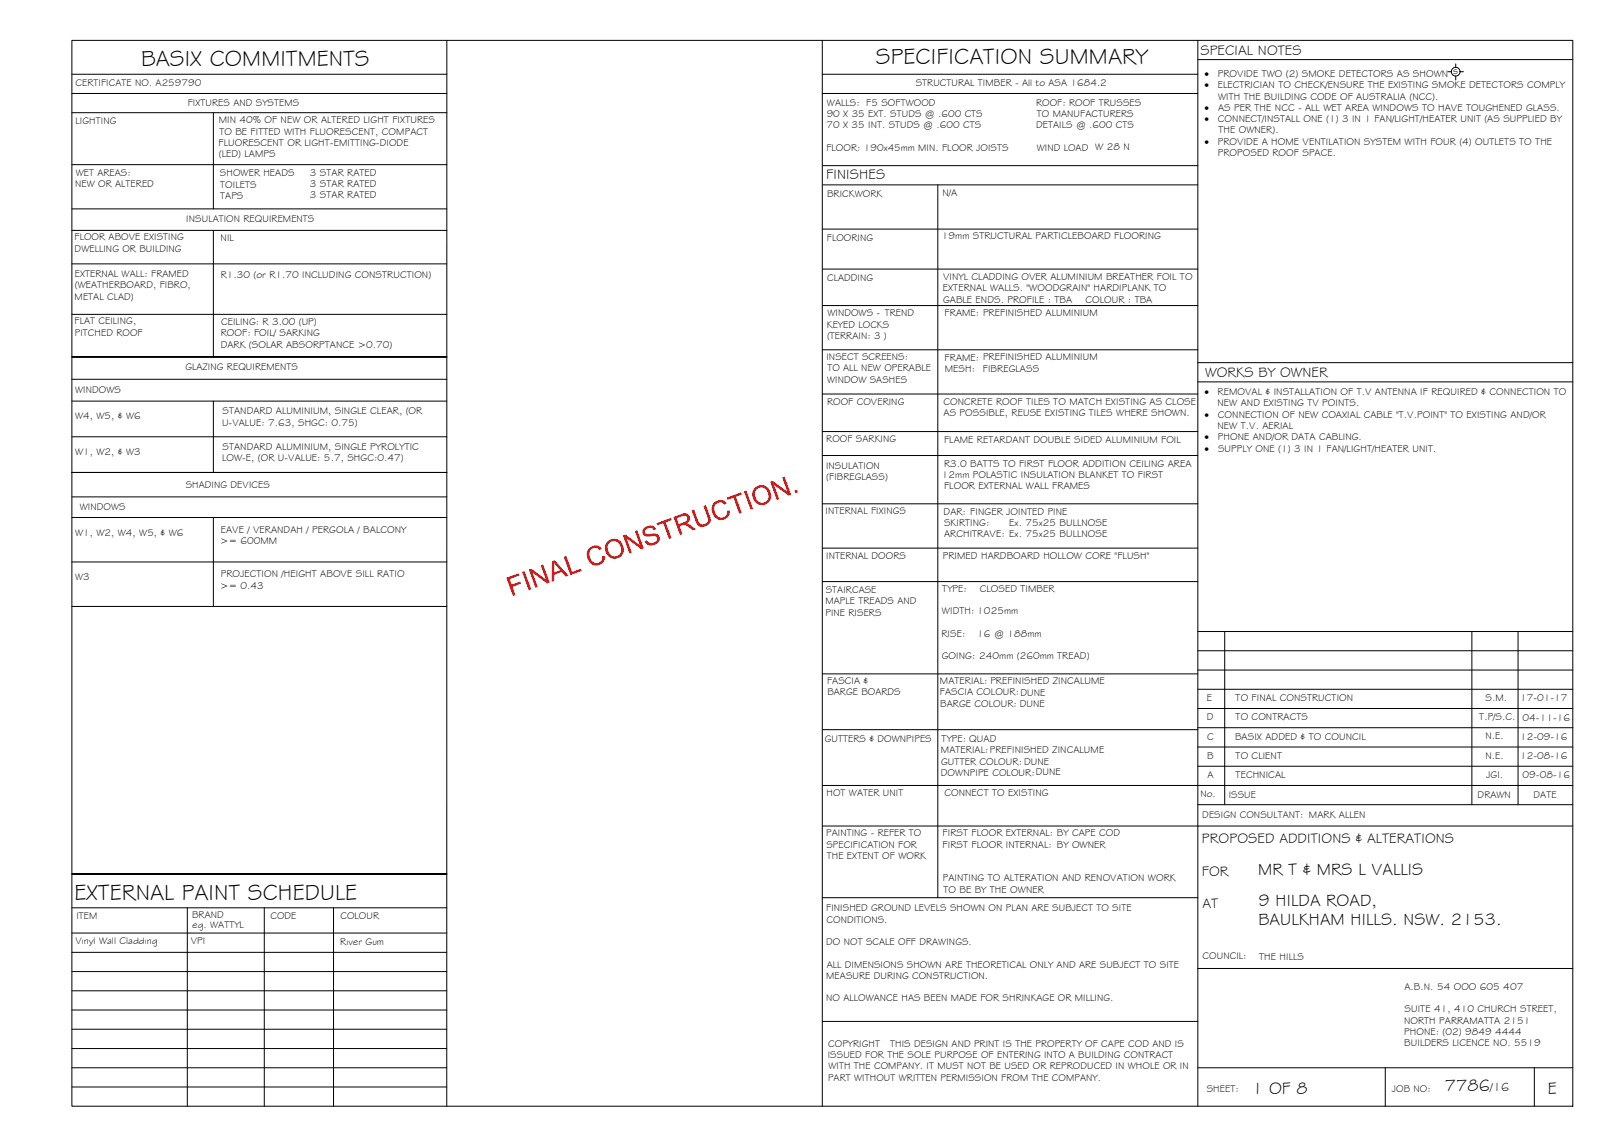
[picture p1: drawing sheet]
<svg xmlns="http://www.w3.org/2000/svg" width="420mm" height="297mm" viewBox="0 0 420 297" stroke-linecap="round" stroke-linejoin="round" font-family="sans-serif">
<defs><g id="words">
<g font-size="5.9">
<text x="36.7" y="17.2">BASIX COMMITMENTS</text>
<text x="227.6" y="16.8">SPECIFICATION SUMMARY</text>
<text x="19.4" y="233.8">EXTERNAL PAINT SCHEDULE</text>
</g>
<g font-size="4.5">
<text x="326.9" y="227.5">MR T &amp; MRS L VALLIS</text>
<text x="327" y="235.5">9 HILDA ROAD,</text>
<text x="327" y="240.5">BAULKHAM HILLS. NSW. 2153.</text>
<text x="325.3" y="284.2">1 OF 8</text>
<text x="375.4" y="283.6">7786</text>
<text x="402.2" y="284.2">E</text>
</g>
<g font-size="3.7">
<text x="311.9" y="14.3">SPECIAL NOTES</text>
<text x="214.7" y="46.6">FINISHES</text>
<text x="313.1" y="98.1">WORKS BY OWNER</text>
<text x="312.3" y="219.2">PROPOSED ADDITIONS &amp; ALTERATIONS</text>
<text x="312.3" y="227.5">FOR</text>
<text x="312.4" y="235.9">AT</text>
</g>
<text font-size="3.2" x="387.2" y="283.6">/16</text>
<g font-size="2.6">
<text x="19.6" y="22.5">CERTIFICATE NO. A259790</text>
<text x="237.9" y="22.4">STRUCTURAL TIMBER - All to ASA 1684.2</text>
<text x="313" y="20">·</text>
<text x="313" y="22.9">·</text>
<text x="316.4" y="22.9">ELECTRICIAN TO CHECK/ENSURE THE EXISTING SMOKE DETECTORS COMPLY</text>
<text x="316.4" y="20">PROVIDE TWO (2) SMOKE DETECTORS AS SHOWN</text>
<text x="377.6" y="19.2">s</text>
<text x="48.8" y="27.5">FIXTURES AND SYSTEMS</text>
<text x="214.9" y="27.4">WALLS: F5 SOFTWOOD</text>
<text x="269.2" y="27.4">ROOF: ROOF TRUSSES</text>
<text x="313" y="28.8">·</text>
<text x="316.5" y="28.8">AS PER THE NCC - ALL WET AREA WINDOWS TO HAVE TOUGHENED GLASS.</text>
<text x="316.5" y="25.9">WITH THE BUILDING CODE OF AUSTRALIA (NCC).</text>
<text x="19.6" y="32.2">LIGHTING</text>
<text x="56.8" y="32">MIN 40% OF NEW OR ALTERED LIGHT FIXTURES</text>
<text x="57" y="35">TO BE FITTED WITH FLUORESCENT, COMPACT</text>
<text x="214.8" y="33.3">70 X 35 INT. STUDS @ .600 CTS</text>
<text x="214.8" y="30.4">90 X 35 EXT. STUDS @ .600 CTS</text>
<text x="269.2" y="33.3">DETAILS @ .600 CTS</text>
<text x="269.4" y="30.4">TO MANUFACTURERS</text>
<text x="313" y="31.7">·</text>
<text x="316.5" y="31.7">CONNECT/INSTALL ONE (1) 3 IN 1 FAN/LIGHT/HEATER UNIT (AS SUPPLIED BY</text>
<text x="316.6" y="34.7">THE OWNER).</text>
<text x="56.8" y="37.9">FLUORESCENT OR LIGHT-EMITTING-DIODE</text>
<text x="56.9" y="40.8">(LED) LAMPS</text>
<text x="214.7" y="39.2">FLOOR: 190x45mm MIN. FLOOR JOISTS</text>
<text x="269.4" y="39.2">WIND LOAD W 28 N</text>
<text x="313" y="37.6">·</text>
<text x="316.4" y="37.6">PROVIDE A HOME VENTILATION SYSTEM WITH FOUR (4) OUTLETS TO THE</text>
<text x="316.4" y="40.5">PROPOSED ROOF SPACE.</text>
<text x="19.7" y="45.8">WET AREAS:</text>
<text x="57.2" y="45.8">SHOWER HEADS</text>
<text x="80.5" y="45.6">3 STAR RATED</text>
<text x="19.5" y="48.7">NEW OR ALTERED</text>
<text x="57.2" y="48.7">TOILETS</text>
<text x="57.2" y="51.7">TAPS</text>
<text x="80.5" y="48.6">3 STAR RATED</text>
<text x="80.5" y="51.5">3 STAR RATED</text>
<text x="214.9" y="51.2">BRICKWORK</text>
<text x="244.9" y="51">N/A</text>
<text x="48.4" y="57.8">INSULATION REQUIREMENTS</text>
<text x="19.4" y="62.5">FLOOR ABOVE EXISTING</text>
<text x="19.4" y="65.4">DWELLING OR BUILDING</text>
<text x="57.3" y="62.7">NIL</text>
<text x="214.8" y="62.7">FLOORING</text>
<text x="244.8" y="62.2">19mm STRUCTURAL PARTICLEBOARD FLOORING</text>
<text x="19.4" y="72">EXTERNAL WALL: FRAMED</text>
<text x="19.4" y="77.8">METAL CLAD)</text>
<text x="19.4" y="74.9">(WEATHERBOARD, FIBRO,</text>
<text x="57.3" y="72.2">R1.30 (or R1.70 INCLUDING CONSTRUCTION)</text>
<text x="214.9" y="73.1">CLADDING</text>
<text x="245" y="75.7">EXTERNAL WALLS. &quot;WOODGRAIN&quot; HARDIPLANK TO</text>
<text x="245.1" y="72.8">VINYL CLADDING OVER ALUMINIUM BREATHER FOIL TO</text>
<text x="215" y="82.2">WINDOWS - TREND</text>
<text x="245" y="78.6">GABLE ENDS. PROFILE : TBA</text>
<text x="245.5" y="82.2">FRAME: PREFINISHED ALUMINIUM</text>
<text x="282.1" y="78.6">COLOUR : TBA</text>
<text x="19.4" y="84.3">FLAT CEILING,</text>
<text x="19.4" y="87.2">PITCHED ROOF</text>
<text x="57.3" y="87.4">ROOF: FOIL/ SARKING</text>
<text x="57.4" y="84.5">CEILING: R 3.00 (UP)</text>
<text x="214.8" y="85.1">KEYED LOCKS</text>
<text x="214.9" y="88.1">(TERRAIN: 3 )</text>
<text x="57.3" y="90.3">DARK (SOLAR ABSORPTANCE &gt;0.70)</text>
<text x="214.7" y="93.6">INSECT SCREENS:</text>
<text x="245.5" y="93.7">FRAME: PREFINISHED ALUMINIUM</text>
<text x="48.2" y="96.2">GLAZING REQUIREMENTS</text>
<text x="214.9" y="99.5">WINDOW SASHES</text>
<text x="215" y="96.5">TO ALL NEW OPERABLE</text>
<text x="245.5" y="96.7">MESH:</text>
<text x="255.4" y="96.6">FIBREGLASS</text>
<text x="19.5" y="102.1">WINDOWS</text>
<text x="57.8" y="107.7">STANDARD ALUMINIUM, SINGLE CLEAR, (OR</text>
<text x="214.9" y="105.1">ROOF COVERING</text>
<text x="245.1" y="105.2">CONCRETE ROOF TILES TO MATCH EXISTING AS CLOSE</text>
<text x="313" y="102.7">·</text>
<text x="316.4" y="102.7">REMOVAL &amp; INSTALLATION OF T.V ANTENNA IF REQUIRED &amp; CONNECTION TO</text>
<text x="316.4" y="105.6">NEW AND EXISTING TV POINTS.</text>
<text x="19.5" y="109">W4, W5, &amp; W6</text>
<text x="57.7" y="110.6">U-VALUE: 7.63, SHGC: 0.75)</text>
<text x="245.2" y="108.1">AS POSSIBLE, REUSE EXISTING TILES WHERE SHOWN.</text>
<text x="313" y="108.6">·</text>
<text x="316.4" y="111.5">NEW T.V. AERIAL</text>
<text x="316.5" y="108.6">CONNECTION OF NEW COAXIAL CABLE &quot;T.V.POINT&quot; TO EXISTING AND/OR</text>
<text x="19.5" y="118.3">W1, W2, &amp; W3</text>
<text x="57.7" y="119.9">LOW-E, (OR U-VALUE: 5.7, SHGC:0.47)</text>
<text x="57.8" y="117">STANDARD ALUMINIUM, SINGLE PYROLYTIC</text>
<text x="214.7" y="114.9">ROOF SARKING</text>
<text x="245.3" y="115">FLAME RETARDANT DOUBLE SIDED ALUMINIUM FOIL</text>
<text x="313" y="114.4">·</text>
<text x="313" y="117.4">·</text>
<text x="316.4" y="114.4">PHONE AND/OR DATA CABLING.</text>
<text x="316.5" y="117.4">SUPPLY ONE (1) 3 IN 1 FAN/LIGHT/HEATER UNIT.</text>
<text x="214.6" y="121.9">INSULATION</text>
<text x="214.7" y="124.9">(FIBREGLASS)</text>
<text x="244.8" y="124.2">12mm POLASTIC INSULATION BLANKET TO FIRST</text>
<text x="245.3" y="121.2">R3.0 BATTS TO FIRST FLOOR ADDITION CEILING AREA</text>
<text x="48.3" y="126.7">SHADING DEVICES</text>
<text x="245.3" y="127.1">FLOOR EXTERNAL WALL FRAMES</text>
<text x="20.7" y="132.6">WINDOWS</text>
<text x="214.5" y="133.6">INTERNAL FIXINGS</text>
<text x="245.2" y="133.7">DAR: FINGER JOINTED PINE</text>
<text x="245.3" y="136.7">SKIRTING:</text>
<text x="262.3" y="136.7">Ex. 75x25 BULLNOSE</text>
<text x="19.5" y="139.2">W1, W2, W4, W5, &amp; W6</text>
<text x="57.2" y="141.4">&gt;= 600MM</text>
<text x="57.3" y="138.5">EAVE / VERANDAH / PERGOLA / BALCONY</text>
<text x="245.3" y="139.6">ARCHITRAVE: Ex. 75x25 BULLNOSE</text>
<text x="214.7" y="145.3">INTERNAL DOORS</text>
<text x="245" y="145.2">PRIMED HARDBOARD HOLLOW CORE &quot;FLUSH&quot;</text>
<text x="19.5" y="150.8">W3</text>
<text x="57.2" y="152.9">&gt;= 0.43</text>
<text x="57.4" y="150">PROJECTION /HEIGHT ABOVE SILL RATIO</text>
<text x="214.6" y="154.2">STAIRCASE</text>
<text x="244.8" y="153.7">TYPE:</text>
<text x="254.6" y="153.7">CLOSED TIMBER</text>
<text x="214.5" y="157.1">MAPLE TREADS AND</text>
<text x="214.5" y="160">PINE RISERS</text>
<text x="244.8" y="159.6">WIDTH: 1025mm</text>
<text x="244.6" y="165.4">RISE:</text>
<text x="253.9" y="165.4">16 @ 188mm</text>
<text x="244.7" y="171.3">GOING: 240mm (260mm TREAD)</text>
<text x="214.9" y="177.8">FASCIA &amp;</text>
<text x="244.2" y="177.8">MATERIAL: PREFINISHED ZINCALUME</text>
<text x="215" y="180.7">BARGE BOARDS</text>
<text x="244.2" y="180.7">FASCIA COLOUR:DUNE</text>
<text x="244.3" y="183.6">BARGE COLOUR: DUNE</text>
<text x="313.6" y="182.2">E</text>
<text x="321.1" y="182.2">TO FINAL CONSTRUCTION</text>
<text x="386" y="182.2">S.M.</text>
<text x="395" y="182.3">17-01-17</text>
<text x="313.6" y="187.2">D</text>
<text x="321.1" y="187.2">TO CONTRACTS</text>
<text x="384.4" y="187.1">T.P/S.C.</text>
<text x="395.6" y="187.3">04-11-16</text>
<text x="214.3" y="192.7">GUTTERS &amp; DOWNPIPES</text>
<text x="244.5" y="195.8">MATERIAL:PREFINISHED ZINCALUME</text>
<text x="244.7" y="192.9">TYPE: QUAD</text>
<text x="313.7" y="197.2">B</text>
<text x="313.7" y="192.2">C</text>
<text x="320.9" y="192.2">BASIX ADDED &amp; TO COUNCIL</text>
<text x="321.1" y="197.2">TO CLIENT</text>
<text x="386" y="197.1">N.E.</text>
<text x="386" y="192.1">N.E.</text>
<text x="395" y="197.3">12-08-16</text>
<text x="395" y="192.3">12-09-16</text>
<text x="244.5" y="201.7">DOWNPIPE COLOUR:DUNE</text>
<text x="244.5" y="198.7">GUTTER COLOUR: DUNE</text>
<text x="313.7" y="202.2">A</text>
<text x="321.1" y="202.2">TECHNICAL</text>
<text x="386.2" y="202.2">JGI.</text>
<text x="395.6" y="202.3">09-08-16</text>
<text x="214.8" y="206.8">HOT WATER UNIT</text>
<text x="245.4" y="207">CONNECT TO EXISTING</text>
<text x="311.9" y="207.1">No.</text>
<text x="319.3" y="207.3">ISSUE</text>
<text x="383.9" y="207.5">DRAWN</text>
<text x="398.5" y="207.4">DATE</text>
<text x="312.4" y="212.6">DESIGN CONSULTANT: MARK ALLEN</text>
<text x="214.7" y="217.3">PAINTING - REFER TO</text>
<text x="214.7" y="220.3">SPECIFICATION FOR</text>
<text x="244.9" y="217.3">FIRST FLOOR EXTERNAL: BY CAPE COD</text>
<text x="244.9" y="220.3">FIRST FLOOR INTERNAL: BY OWNER</text>
<text x="214.8" y="223.2">THE EXTENT OF WORK</text>
<text x="245" y="229">PAINTING TO ALTERATION AND RENOVATION WORK</text>
<text x="245.1" y="232">TO BE BY THE OWNER</text>
<text x="19.8" y="238.9">ITEM</text>
<text x="49.9" y="238.6">BRAND</text>
<text x="70.3" y="238.9">CODE</text>
<text x="88.5" y="238.8">COLOUR</text>
<text x="214.7" y="236.8">FINISHED GROUND LEVELS SHOWN ON PLAN ARE SUBJECT TO SITE</text>
<text x="214.8" y="239.7">CONDITIONS.</text>
<text x="19.6" y="245.4">Vinyl Wall Cladding</text>
<text x="49.6" y="245.4">VPI</text>
<text x="50" y="241.1">eg. WATTYL</text>
<text x="88.4" y="245.5">River Gum</text>
<text x="214.7" y="245.6">DO NOT SCALE OFF DRAWINGS.</text>
<text x="214.8" y="251.5">ALL DIMENSIONS SHOWN ARE THEORETICAL ONLY AND ARE SUBJECT TO SITE</text>
<text x="312.5" y="249.3">COUNCIL:</text>
<text x="327.2" y="249.4">THE HILLS</text>
<text x="214.7" y="254.4">MEASURE DURING CONSTRUCTION.</text>
<text x="364.9" y="257.3">A.B.N. 54 OOO 605 407</text>
<text x="214.7" y="260.3">NO ALLOWANCE HAS BEEN MADE FOR SHRINKAGE OR MILLING.</text>
<text x="364.9" y="263.1">SUITE 41, 410 CHURCH STREET,</text>
<text x="364.8" y="266">NORTH PARRAMATTA 2151</text>
<text x="364.9" y="269">PHONE: (02) 9849 4444</text>
<text x="215.1" y="274.9">ISSUED FOR THE SOLE PURPOSE OF ENTERING INTO A BUILDING CONTRACT</text>
<text x="215.2" y="272">COPYRIGHT</text>
<text x="231.3" y="272">THIS DESIGN AND PRINT IS THE PROPERTY OF CAPE COD AND IS</text>
<text x="364.9" y="271.9">BUILDERS LICENCE NO. 5519</text>
<text x="215.2" y="280.8">PART WITHOUT WRITTEN PERMISSION FROM THE COMPANY.</text>
<text x="215.3" y="277.9">WITH THE COMPANY. IT MUST NOT BE USED OR REPRODUCED IN WHOLE OR IN</text>
<text x="313.6" y="283.8">SHEET:</text>
<text x="361.7" y="283.9">JOB NO:</text>
</g>
</g></defs>
<!-- layer: BORDER -->
<g fill="none" stroke="#000" stroke-width=".26">
<path d="M18.7 10.5h390v277h-390zM116.1 10.5v277M213.7 19.3h97.5M213.7 10.5v277M311.2 15.5h97.5M311.2 10.5v277M213.7 24.3h97.5M213.7 59.5h97.5M213.8 48h97.4M213.8 43h97.4M243.7 48v185.3M213.7 79.4h97.5"/>
<path d="M213.7 69.9h97.5M213.7 90.9h97.5M311.2 94.2h97.5M311.2 99.2h97.5M213.7 112.2h97.5M213.7 102.4h97.5M213.7 118.4h97.5M213.7 130.9h97.5M213.7 142.4h97.5M213.7 151.1h97.5M213.7 175.1h97.5M311.2 179.1h97.5"/>
<path d="M311.2 174.1h97.5M311.2 169.1h97.5M311.2 164.1h97.5M318.2 164.1v45M382.4 164.1v45M394.4 164.1v45M213.7 189.6h97.5M311.2 199.1h97.5M311.2 194.1h97.5M311.2 189.1h97.5M311.2 184.1h97.5M213.7 204.1h195"/>
<path d="M213.7 214.7h195M311.2 209.1h97.5M18.7 235.9h97.4M48.7 235.9v51.6M68.7 235.9v51.6M86.7 235.9v51.6M116.1 227.1h-97.4h97.4M213.7 233.3h97.5M18.7 242.5h97.4M18.7 247.5h97.4M18.7 252.5h97.4M18.7 257.5h97.4"/>
<path d="M311.2 251.7h97.5M18.7 277.5h97.4M18.7 262.5h97.4M18.7 267.5h97.4M18.7 272.5h97.4M213.7 265.4h97.5M311.2 277.5h97.5M359.9 277.5v10M398.7 277.5v10M18.7 282.5h97.4"/>
</g>
<!-- layer: BASIX -->
<g fill="none" stroke="#000" stroke-width=".26">
<path d="M18.7 19.3h97.4M18.7 24.3h97.4M18.7 29.3h97.4M55.4 29.3v25M18.7 42.8h97.4M18.7 54.3h97.4M18.7 59.9h97.4M55.4 59.9v32.9M18.7 68.6h97.4M18.7 81.7h97.4M18.7 98.6h97.4M116.1 92.8h-97.4h97.4"/>
<path d="M18.7 113.5h97.4M18.7 104.2h97.4M55.4 104.2v18.6M18.7 129.1h97.4M18.7 134.5h97.4M55.4 134.5v23.1M116.1 122.8h-97.4h97.4M18.7 146h97.4M18.7 157.6h97.4"/>
</g>
<!-- layer: SERVICES -->
<g fill="none" stroke="#000" stroke-width=".26">
<path d="M376.2 18.6h.9M378.3 16.6v.9M378.3 19.8v1M379.4 18.6h.9"/>
<circle cx="378.2" cy="18.6" r="1.13"/>
</g>
<!-- layer: Stamp - Final Construction -->
<g fill="#f00">
<path d="M131.6 150.1l3.2-1.1 .2 .6-2.6 .9 .5 1.4 2.3-.8 .1 .6-2.2 .8 .8 2.1-.6 .2z"/>
<path d="M135.7 148.7l.6-.3 1.7 4.7-.6 .3z"/>
<path d="M137.4 148l.7-.2 3.8 2.8-1.4-3.7 .6-.2 1.7 4.7-.6 .2-3.8-2.8 1.3 3.7-.6 .2z"/>
<path d="M146.5 144.7l.6-.2 1.5 4.1 2.3-.8 .3 .6-3 1z"/>
<path d="M153.1 142.5l1.5-.7 1 .1 .6 .4 .2 .3-.6 .4-.9-.6-1 .2-.6 .6-.2 .9 .6 1.6 .6 .5 .5 .2 1.2-.4 .4-.7 .1-.7 .6-.1-.1 1.2-.5 .7-.9 .4-.9 .2-.7-.2-.8-.7-.5-.9-.3-1.1 .2-1z"/>
<path d="M161.8 139.1l.7-.2 3.8 2.8-1.3-3.7 .6-.2 1.7 4.7-.7 .2-3.8-2.8 1.4 3.7-.6 .2z"/>
<path d="M167.4 137.2l.7-.4 1.1-.2 .8 .3 .4 .6-.5 .3-.4-.5-.8-.1-1.1 .6a.74 .74 0 0 0 .2 .9 .74 .74 0 0 0 .9 .1l1.5-.1 .9 .4 .3 1.1-.5 .9-1.5 .6h-.8l-.8-.5-.3-.5 .6-.3 .6 .7 1.3-.2 .6-.4 .2-.6-.2-.4-.4-.2-2.1 .1-.6-.2-.6-.8 .1-.7z"/>
<path d="M170.6 136l3.7-1.4 .2 .6-1.5 .5 1.5 4.2-.7 .2-1.5-4.2-1.5 .6z"/>
<path d="M179.7 132.6l.6-.2 1.5 3.6 .5 .3 .7-.1 .8-.4 .2-.5-.2-1-1-2.8 .6-.2 1.2 3.3-.1 1.3-.6 .6-.9 .4h-.8l-.7-.2-.5-.7z"/>
<path d="M185.5 130.7l.9-.6 .6-.1 1.1 .1 .6 .5 .1 .2-.5 .4-.9-.7-1 .2-.6 .6-.2 .9 .6 1.7 .5 .5 .6 .1 1.1-.2 .4-.6 .1-.9 .7-.1-.2 1.2-.5 .7-.9 .4-.9 .1-.6-.1-.7-.6-.6-.8-.3-1.1 .1-.9z"/>
<path d="M188.8 129.3l3.7-1.3 .3 .5-1.6 .6 1.5 4.1-.6 .3-1.5-4.2-1.6 .6z"/>
<path d="M193.3 127.7l.6-.2 1.7 4.7-.6 .2z"/>
<path d="M200.1 125.2l.7-.2 3.8 2.8-1.4-3.7 .6-.2 1.8 4.7-.7 .2-3.8-2.8 1.3 3.7-.5 .2z"/>
<path d="M206.4 127.5l.7-.2 .2 .6-.6 .3z"/>
<path d="M143.4 145.9l.7-.3 3.6 4-.7 .3-1-1.3-2 .7v1.7l-.7 .2zM143.9 146.2l.1 2.6 1.6-.6z"/>
<path d="M157.8 140.7l.9-.5 1.1-.2 .7 .2 .8 .6 .6 .9 .2 1.1-.2 1-.5 .7-.9 .6-1 .1-.7-.2-.9-.6-.5-.9-.2-1 .2-1.1zM158.4 141l-.4 .5-.2 .7 .2 .8 .4 .9 1.1 .7 1.3-.3 .4-.4 .2-.8-.1-1.1-.4-.7-.5-.5-.7-.2z"/>
<path d="M175 134.4l2.6-1 .9 .1 .6 .5 .2 .8-.2 .6-.7 .6 .7 .3 1.7 1.3-.7 .2-2.2-1.4-1.3 .4 .7 2-.6 .3zM175.8 134.7l.6 1.5 1.8-.7 .4-.5-.2-.7-.4-.3z"/>
<path d="M196.2 126.7l.8-.5 1.1-.1 .8 .2 .7 .6 .6 .9 .2 1.4-.3 .8-.5 .7-.8 .4-1 .2-.9-.3-.7-.5-.5-.9-.2-1 .1-1zM196.6 127.2l-.4 .6-.1 .7 .3 .9 .4 .7 1 .6 .6-.1 .8-.3 .4-.6 .1-.9-.6-1.5-.5-.4-.7-.2z"/>
</g>
<use href="#words"/>
</svg>
